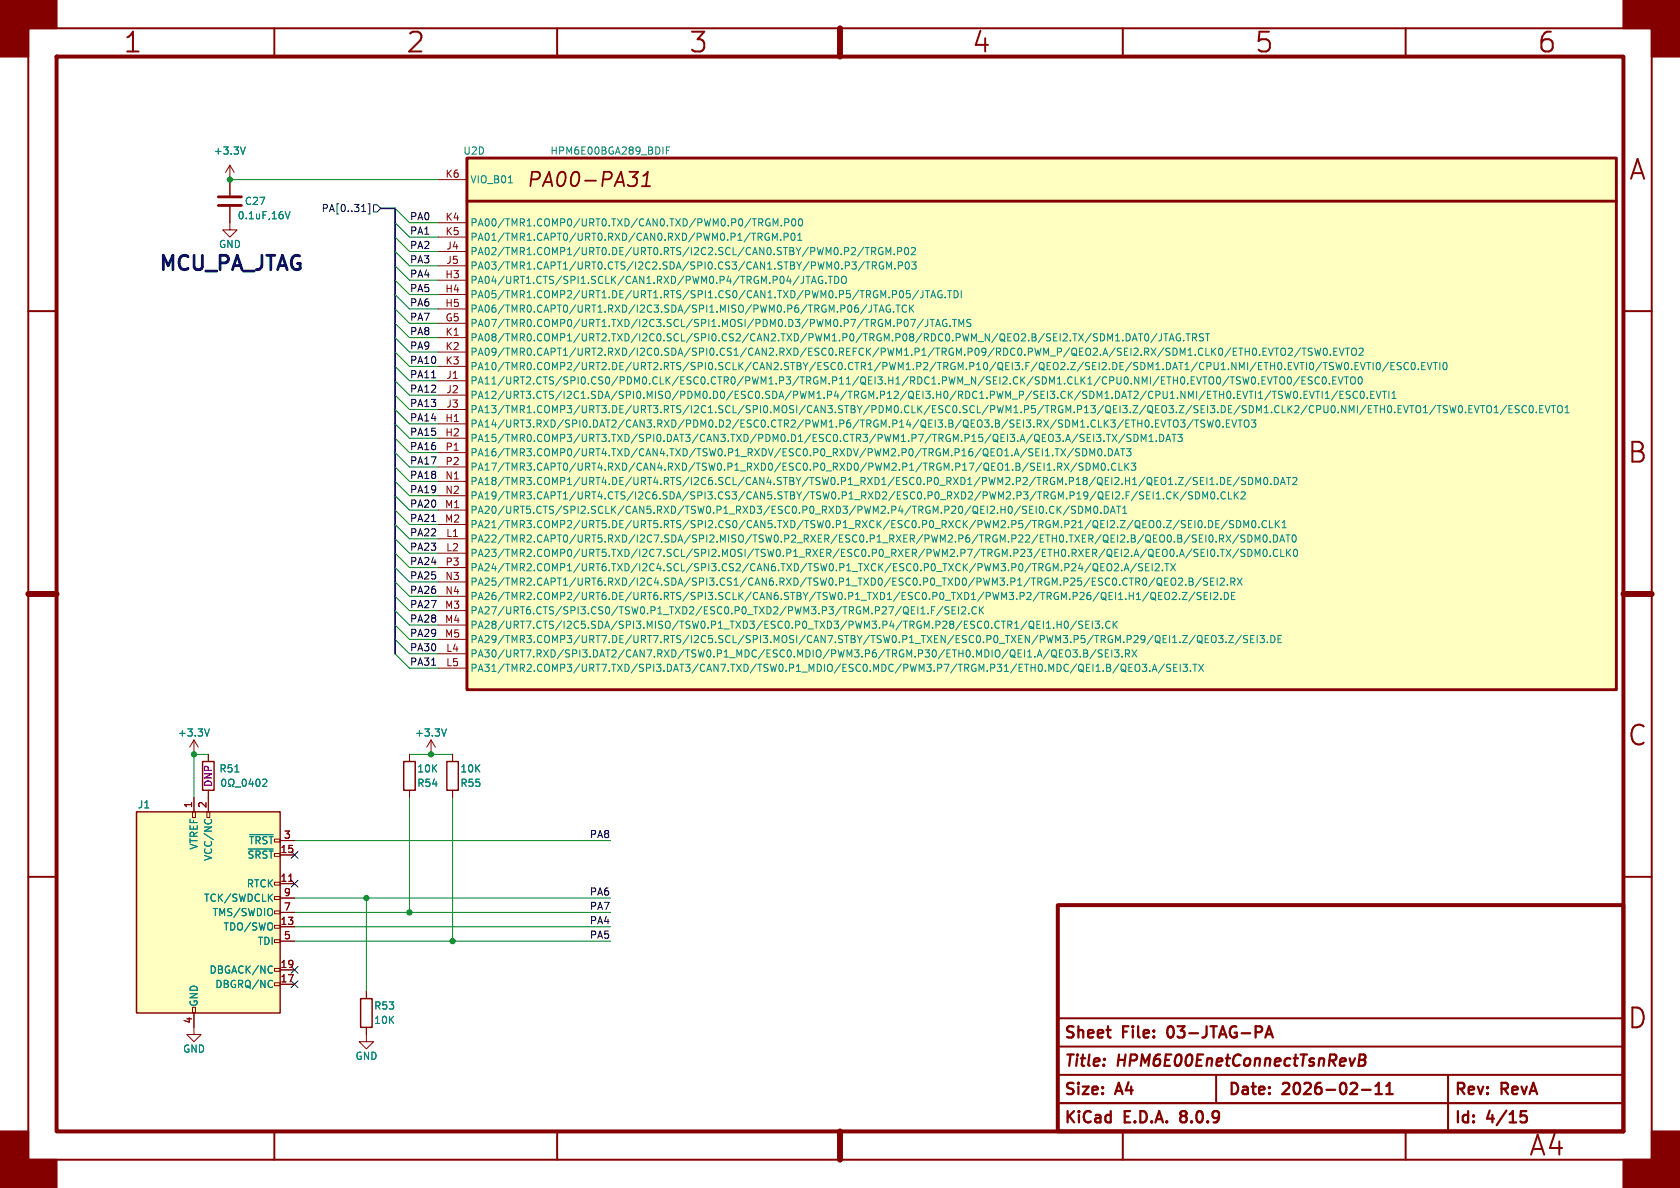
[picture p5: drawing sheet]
<svg xmlns="http://www.w3.org/2000/svg" width="297mm" height="210mm" viewBox="0 0 297 210" stroke-linecap="round" stroke-linejoin="round" font-family="sans-serif">
<defs><g id="words">
<g font-size="4.9" fill="#840000">
<text x="21.7" y="9.8">1</text>
<text x="71.7" y="9.8">2</text>
<text x="121.7" y="9.8">3</text>
<text x="171.7" y="9.8">4</text>
<text x="221.7" y="9.8">5</text>
<text x="271.7" y="9.8">6</text>
<text x="287.8" y="32.3">A</text>
<text x="287.6" y="82.3">B</text>
<text x="287.6" y="132.3">C</text>
<text x="287.6" y="182.3">D</text>
<text x="270.2" y="204.8">A4</text>
</g>
<text font-size="3.5" fill="#840000" x="92.9" y="33.5">PA00-PA31</text>
<text font-size="3.5" fill="#0000c2" x="27.9" y="48">MCU_PA_JTAG</text>
<g font-size="2.8" fill="#840000">
<text x="188" y="184.1">Sheet</text>
<text x="198.6" y="184.1">File:</text>
<text x="207.3" y="184.1">03-JTAG-PA</text>
<text x="188" y="189.1">Title:</text>
<text x="197.7" y="189.1">HPM6E00EnetConnectTsnRevB</text>
<text x="188" y="194.1">Size:</text>
<text x="197.5" y="194.1">A4</text>
<text x="217" y="194.1">Date:</text>
<text x="226.9" y="194.1">2026-02-11</text>
<text x="257" y="194.1">Rev:</text>
<text x="265.5" y="194.1">RevA</text>
<text x="188" y="199.1">KiCad</text>
<text x="198.9" y="199.1">E.D.A.</text>
<text x="209.6" y="199.1">8.0.9</text>
<text x="257" y="199.1">Id:</text>
<text x="263" y="199.1">4/15</text>
</g>
<g font-size="1.8" fill="#008484">
<text x="37.7" y="27.5">+3.3V</text>
<text x="81.8" y="27.5">U2D</text>
<text x="97.2" y="27.5">HPM6E00BGA289_BDIF</text>
<text x="83.1" y="32.6">VIO_B01</text>
<text x="41.9" y="39">0.1uF,16V</text>
<text x="43.2" y="36.4">C27</text>
<text x="83.1" y="40.2">PA00/TMR1.COMP0/URT0.TXD/CAN0.TXD/PWM0.P0/TRGM.P00</text>
<text x="38.6" y="44">GND</text>
<text x="83.1" y="45.3">PA02/TMR1.COMP1/URT0.DE/URT0.RTS/I2C2.SCL/CAN0.STBY/PWM0.P2/TRGM.P02</text>
<text x="83.1" y="47.9">PA03/TMR1.CAPT1/URT0.CTS/I2C2.SDA/SPI0.CS3/CAN1.STBY/PWM0.P3/TRGM.P03</text>
<text x="83.1" y="42.8">PA01/TMR1.CAPT0/URT0.RXD/CAN0.RXD/PWM0.P1/TRGM.P01</text>
<text x="83.1" y="50.4">PA04/URT1.CTS/SPI1.SCLK/CAN1.RXD/PWM0.P4/TRGM.P04/JTAG.TDO</text>
<text x="83.1" y="52.9">PA05/TMR1.COMP2/URT1.DE/URT1.RTS/SPI1.CS0/CAN1.TXD/PWM0.P5/TRGM.P05/JTAG.TDI</text>
<text x="83.1" y="58">PA07/TMR0.COMP0/URT1.TXD/I2C3.SCL/SPI1.MOSI/PDM0.D3/PWM0.P7/TRGM.P07/JTAG.TMS</text>
<text x="83.1" y="55.5">PA06/TMR0.CAPT0/URT1.RXD/I2C3.SDA/SPI1.MISO/PWM0.P6/TRGM.P06/JTAG.TCK</text>
<text x="83.1" y="60.6">PA08/TMR0.COMP1/URT2.TXD/I2C0.SCL/SPI0.CS2/CAN2.TXD/PWM1.P0/TRGM.P08/RDC0.PWM_N/QEO2.B/SEI2.TX/SDM1.DAT0/JTAG.TRST</text>
<text x="83.1" y="63.1">PA09/TMR0.CAPT1/URT2.RXD/I2C0.SDA/SPI0.CS1/CAN2.RXD/ESC0.REFCK/PWM1.P1/TRGM.P09/RDC0.PWM_P/QEO2.A/SEI2.RX/SDM1.CLK0/ETH0.EVTO2/TSW0.EVTO2</text>
<text x="83.1" y="65.6">PA10/TMR0.COMP2/URT2.DE/URT2.RTS/SPI0.SCLK/CAN2.STBY/ESC0.CTR1/PWM1.P2/TRGM.P10/QEI3.F/QEO2.Z/SEI2.DE/SDM1.DAT1/CPU1.NMI/ETH0.EVTI0/TSW0.EVTI0/ESC0.EVTI0</text>
<text x="83.1" y="68.2">PA11/URT2.CTS/SPI0.CS0/PDM0.CLK/ESC0.CTR0/PWM1.P3/TRGM.P11/QEI3.H1/RDC1.PWM_N/SEI2.CK/SDM1.CLK1/CPU0.NMI/ETH0.EVTO0/TSW0.EVTO0/ESC0.EVTO0</text>
<text x="83.1" y="70.7">PA12/URT3.CTS/I2C1.SDA/SPI0.MISO/PDM0.D0/ESC0.SDA/PWM1.P4/TRGM.P12/QEI3.H0/RDC1.PWM_P/SEI3.CK/SDM1.DAT2/CPU1.NMI/ETH0.EVTI1/TSW0.EVTI1/ESC0.EVTI1</text>
<text x="83.1" y="75.8">PA14/URT3.RXD/SPI0.DAT2/CAN3.RXD/PDM0.D2/ESC0.CTR2/PWM1.P6/TRGM.P14/QEI3.B/QEO3.B/SEI3.RX/SDM1.CLK3/ETH0.EVTO3/TSW0.EVTO3</text>
<text x="83.1" y="73.3">PA13/TMR1.COMP3/URT3.DE/URT3.RTS/I2C1.SCL/SPI0.MOSI/CAN3.STBY/PDM0.CLK/ESC0.SCL/PWM1.P5/TRGM.P13/QEI3.Z/QEO3.Z/SEI3.DE/SDM1.CLK2/CPU0.NMI/ETH0.EVTO1/TSW0.EVTO1/ESC0.EVTO1</text>
<text x="83.1" y="78.3">PA15/TMR0.COMP3/URT3.TXD/SPI0.DAT3/CAN3.TXD/PDM0.D1/ESC0.CTR3/PWM1.P7/TRGM.P15/QEI3.A/QEO3.A/SEI3.TX/SDM1.DAT3</text>
<text x="83.1" y="80.9">PA16/TMR3.COMP0/URT4.TXD/CAN4.TXD/TSW0.P1_RXDV/ESC0.P0_RXDV/PWM2.P0/TRGM.P16/QEO1.A/SEI1.TX/SDM0.DAT3</text>
<text x="83.1" y="83.4">PA17/TMR3.CAPT0/URT4.RXD/CAN4.RXD/TSW0.P1_RXD0/ESC0.P0_RXD0/PWM2.P1/TRGM.P17/QEO1.B/SEI1.RX/SDM0.CLK3</text>
<text x="83.1" y="86">PA18/TMR3.COMP1/URT4.DE/URT4.RTS/I2C6.SCL/CAN4.STBY/TSW0.P1_RXD1/ESC0.P0_RXD1/PWM2.P2/TRGM.P18/QEI2.H1/QEO1.Z/SEI1.DE/SDM0.DAT2</text>
<text x="83.1" y="88.5">PA19/TMR3.CAPT1/URT4.CTS/I2C6.SDA/SPI3.CS3/CAN5.STBY/TSW0.P1_RXD2/ESC0.P0_RXD2/PWM2.P3/TRGM.P19/QEI2.F/SEI1.CK/SDM0.CLK2</text>
<text x="83.1" y="91">PA20/URT5.CTS/SPI2.SCLK/CAN5.RXD/TSW0.P1_RXD3/ESC0.P0_RXD3/PWM2.P4/TRGM.P20/QEI2.H0/SEI0.CK/SDM0.DAT1</text>
<text x="83.1" y="93.6">PA21/TMR3.COMP2/URT5.DE/URT5.RTS/SPI2.CS0/CAN5.TXD/TSW0.P1_RXCK/ESC0.P0_RXCK/PWM2.P5/TRGM.P21/QEI2.Z/QEO0.Z/SEI0.DE/SDM0.CLK1</text>
<text x="83.1" y="96.1">PA22/TMR2.CAPT0/URT5.RXD/I2C7.SDA/SPI2.MISO/TSW0.P2_RXER/ESC0.P1_RXER/PWM2.P6/TRGM.P22/ETH0.TXER/QEI2.B/QEO0.B/SEI0.RX/SDM0.DAT0</text>
<text x="83.1" y="98.7">PA23/TMR2.COMP0/URT5.TXD/I2C7.SCL/SPI2.MOSI/TSW0.P1_RXER/ESC0.P0_RXER/PWM2.P7/TRGM.P23/ETH0.RXER/QEI2.A/QEO0.A/SEI0.TX/SDM0.CLK0</text>
<text x="83.1" y="101.2">PA24/TMR2.COMP1/URT6.TXD/I2C4.SCL/SPI3.CS2/CAN6.TXD/TSW0.P1_TXCK/ESC0.P0_TXCK/PWM3.P0/TRGM.P24/QEO2.A/SEI2.TX</text>
<text x="83.1" y="103.7">PA25/TMR2.CAPT1/URT6.RXD/I2C4.SDA/SPI3.CS1/CAN6.RXD/TSW0.P1_TXD0/ESC0.P0_TXD0/PWM3.P1/TRGM.P25/ESC0.CTR0/QEO2.B/SEI2.RX</text>
<text x="83.1" y="106.3">PA26/TMR2.COMP2/URT6.DE/URT6.RTS/SPI3.SCLK/CAN6.STBY/TSW0.P1_TXD1/ESC0.P0_TXD1/PWM3.P2/TRGM.P26/QEI1.H1/QEO2.Z/SEI2.DE</text>
<text x="83.1" y="108.8">PA27/URT6.CTS/SPI3.CS0/TSW0.P1_TXD2/ESC0.P0_TXD2/PWM3.P3/TRGM.P27/QEI1.F/SEI2.CK</text>
<text x="83.1" y="111.4">PA28/URT7.CTS/I2C5.SDA/SPI3.MISO/TSW0.P1_TXD3/ESC0.P0_TXD3/PWM3.P4/TRGM.P28/ESC0.CTR1/QEI1.H0/SEI3.CK</text>
<text x="83.1" y="113.9">PA29/TMR3.COMP3/URT7.DE/URT7.RTS/I2C5.SCL/SPI3.MOSI/CAN7.STBY/TSW0.P1_TXEN/ESC0.P0_TXEN/PWM3.P5/TRGM.P29/QEI1.Z/QEO3.Z/SEI3.DE</text>
<text x="83.1" y="116.4">PA30/URT7.RXD/SPI3.DAT2/CAN7.RXD/TSW0.P1_MDC/ESC0.MDIO/PWM3.P6/TRGM.P30/ETH0.MDIO/QEI1.A/QEO3.B/SEI3.RX</text>
<text x="83.1" y="119">PA31/TMR2.COMP3/URT7.TXD/SPI3.DAT3/CAN7.TXD/TSW0.P1_MDIO/ESC0.MDC/PWM3.P7/TRGM.P31/ETH0.MDC/QEI1.B/QEO3.A/SEI3.TX</text>
<text x="31.3" y="130.4">+3.3V</text>
<text x="73.3" y="130.4">+3.3V</text>
<text x="38.7" y="136.8">R51</text>
<text x="73.7" y="136.8">10K</text>
<text x="81.3" y="136.8">10K</text>
<text x="24.3" y="143.1">J1</text>
<text x="73.7" y="139.3">R54</text>
<text x="81.3" y="139.3">R55</text>
<text x="43.9" y="149.5">~{TRST}</text>
<text x="35.2" y="150.3" transform="rotate(-90 35.2 150.3)">VTREF</text>
<text x="37.7" y="152.3" transform="rotate(-90 37.7 152.3)">VCC/NC</text>
<text x="43.7" y="152">~{SRST}</text>
<text x="36" y="159.6">TCK/SWDCLK</text>
<text x="43.5" y="157.1">RTCK</text>
<text x="37.5" y="162.2">TMS/SWDIO</text>
<text x="39.4" y="164.7">TDO/SWO</text>
<text x="45.5" y="167.2">TDI</text>
<text x="36.9" y="172.3">DBGACK/NC</text>
<text x="35.2" y="178.1" transform="rotate(-90 35.2 178.1)">GND</text>
<text x="38" y="174.9">DBGRQ/NC</text>
<text x="66" y="178.7">R53</text>
<text x="66" y="181.2">10K</text>
<text x="32.3" y="186.3">GND</text>
<text x="62.7" y="187.6">GND</text>
</g>
<g font-size="1.8" fill="#840000">
<text x="78.7" y="31.5">K6</text>
<text x="78.7" y="39.1">K4</text>
<text x="78.7" y="41.7">K5</text>
<text x="78.8" y="44.2">J4</text>
<text x="78.8" y="46.7">J5</text>
<text x="78.6" y="49.3">H3</text>
<text x="78.6" y="51.8">H4</text>
<text x="78.6" y="54.4">H5</text>
<text x="78.7" y="56.9">G5</text>
<text x="78.7" y="59.4">K1</text>
<text x="78.7" y="62">K2</text>
<text x="78.7" y="64.5">K3</text>
<text x="78.8" y="67.1">J1</text>
<text x="78.8" y="69.6">J2</text>
<text x="78.6" y="74.7">H1</text>
<text x="78.6" y="77.2">H2</text>
<text x="78.8" y="72.1">J3</text>
<text x="78.7" y="79.8">P1</text>
<text x="78.7" y="82.3">P2</text>
<text x="78.6" y="89.9">M1</text>
<text x="78.6" y="84.8">N1</text>
<text x="78.6" y="87.4">N2</text>
<text x="78.6" y="92.5">M2</text>
<text x="78.8" y="95">L1</text>
<text x="78.7" y="100.1">P3</text>
<text x="78.8" y="97.5">L2</text>
<text x="78.6" y="107.7">M3</text>
<text x="78.6" y="102.6">N3</text>
<text x="78.6" y="105.2">N4</text>
<text x="78.6" y="110.2">M4</text>
<text x="78.6" y="112.8">M5</text>
<text x="78.8" y="115.3">L4</text>
<text x="78.8" y="117.9">L5</text>
<text x="34" y="142.9" transform="rotate(-90 34 142.9)">1</text>
<text x="36.6" y="142.9" transform="rotate(-90 36.6 142.9)">2</text>
<text x="50.1" y="148.3">3</text>
<text x="49.5" y="156">11</text>
<text x="49.5" y="150.9">15</text>
<text x="50.1" y="161">7</text>
<text x="50.1" y="158.5">9</text>
<text x="49.5" y="163.6">13</text>
<text x="50.1" y="166.1">5</text>
<text x="49.5" y="173.7">17</text>
<text x="49.5" y="171.2">19</text>
<text x="34" y="181" transform="rotate(-90 34 181)">4</text>
</g>
<text font-size="1.8" fill="#000084" x="56.8" y="37.7">PA[0..31]</text>
<g font-size="1.8">
<text x="72.4" y="39">PA0</text>
<text x="72.4" y="41.6">PA1</text>
<text x="72.4" y="44.1">PA2</text>
<text x="72.4" y="46.6">PA3</text>
<text x="72.4" y="49.2">PA4</text>
<text x="72.4" y="51.7">PA5</text>
<text x="72.4" y="54.3">PA6</text>
<text x="72.4" y="56.8">PA7</text>
<text x="72.4" y="59.3">PA8</text>
<text x="72.4" y="61.9">PA9</text>
<text x="72.4" y="64.4">PA10</text>
<text x="72.4" y="69.5">PA12</text>
<text x="72.4" y="67">PA11</text>
<text x="72.4" y="74.6">PA14</text>
<text x="72.4" y="77.1">PA15</text>
<text x="72.4" y="72">PA13</text>
<text x="72.4" y="79.7">PA16</text>
<text x="72.4" y="82.2">PA17</text>
<text x="72.4" y="89.8">PA20</text>
<text x="72.4" y="84.7">PA18</text>
<text x="72.4" y="87.3">PA19</text>
<text x="72.4" y="92.4">PA21</text>
<text x="72.4" y="94.9">PA22</text>
<text x="72.4" y="97.4">PA23</text>
<text x="72.4" y="100">PA24</text>
<text x="72.4" y="107.6">PA27</text>
<text x="72.4" y="102.5">PA25</text>
<text x="72.4" y="105.1">PA26</text>
<text x="72.4" y="112.7">PA29</text>
<text x="72.4" y="110.1">PA28</text>
<text x="72.4" y="117.8">PA31</text>
<text x="72.4" y="115.2">PA30</text>
<text x="104.2" y="148.2">PA8</text>
<text x="104.2" y="160.9">PA7</text>
<text x="104.2" y="158.4">PA6</text>
<text x="104.2" y="163.5">PA4</text>
<text x="104.2" y="166">PA5</text>
</g>
<text font-size="1.8" fill="#840084" x="37.7" y="139.2" transform="rotate(-90 37.7 139.2)">DNP</text>
</g></defs>
<g fill="none" stroke="#840000" stroke-width=".35">
<path d="M5 5h287v200h-287zM48.5 5v5M98.5 5v5M148.5 5v5M198.5 5v5M248.5 5v5M5 55h5M287 55h5M5 105h5M287 105h5M5 155h5M287 155h5"/>
<path d="M187 195h100M187 190h100M187 185h100M187 180h100M215 190v5M256 190v10M48.5 200v5M98.5 200v5M148.5 200v5M198.5 200v5M248.5 200v5"/>
</g>
<path d="M10 10h277v190h-277zM187 160h100v40h-100z" fill="none" stroke="#840000" stroke-width=".7"/>
<path d="M148.5 5v5M5 105h5M287 105h5M148.5 200v5" fill="none" stroke="#840000" stroke-width="1.1"/>
<g fill="#840000" stroke="#840000" stroke-width=".35">
<path d="M0 0h10v5h-5v5h-5z"/>
<path d="M0 200h5v5h5v5h-10z"/>
<path d="M287 0h10v10h-5v-5h-5z"/>
<path d="M292 200h5v10h-10v-5h5z"/>
</g>
<g fill="none" stroke="#840000" stroke-width=".4">
<path d="M206.5 181.8l-.1 .4 .1 .8M208.7 196.6l-.1 .2 .1 .3M208.7 197.5l-.1 .1 .1 .6M223.9 182.8h.9M224.4 181.4l.6 2M240.3 187.4h.7M240.4 186.4h.7a.49 .49 0 0 1 .3 .5 .49 .49 0 0 1-.4 .5M240.8 192.6h1.5M241 187.4l.2 .1a.58 .58 0 0 1-.3 .9h-.7M243.2 193.4h1.1M243.2 192l.5-.6v2M245.1 193.4h1.1"/>
<path d="M245.1 192l.5-.6v2M268.9 196.4h.9M269.1 197.2h.5l.3 .4v.4l-.2 .3-.6 .1"/>
</g>
<path d="M40.6 36.6v4h1.3l-1.3 1.3-1.2-1.3h1.2M40.6 29.2v5.3M40.6 29.2l-.7 1.3M40.6 29.2l.8 1.3M80 133.4v1.2M80 139.7v1.3M64.8 175.3v1.2M34.3 181.6v1.3h1.3l-1.3 1.3-1.3-1.3h1.3M64.8 181.6v2.6h1.2l-1.2 1.2-1.3-1.2h1.3" fill="none" stroke="#840000" stroke-width=".18"/>
<path d="M38.6 34.8h4.1M38.6 36.3h4.1" fill="none" stroke="#840000" stroke-width=".51"/>
<path d="M43.4 26l-.5 1.2M50.4 37.4l.5 1.3 .4-1.3" fill="none" stroke="#008484" stroke-width=".18"/>
<path d="M79 134.6h2v5.1h-2zM63.8 176.5h2v5.1h-2z" fill="none" stroke="#840000" stroke-width=".25"/>
<path d="M24.1 143.5h25.4v35.6h-25.4z" fill="#ffffc2"/>
<path d="M35.8 134.6h2v5.1h-2zM24.1 143.5h25.4v35.6h-25.4z" fill="none" stroke="#840000" stroke-width=".25"/>
<g fill="none" stroke="#840000" stroke-width=".18">
<path d="M34.3 130.8v2.6M34.3 130.8l-.8 1.3M34.3 130.8l.8 1.3M36.8 133.4v1.2M36.8 139.7v3.8M34 143.5h.5v1h-.5zM34.3 141v2.5M36.6 143.5h.5v1h-.5zM48.5 158.5h1v.5h-1zM48.5 156h1v.5h-1zM49.5 156.2h2.6M49.5 151.1h2.6"/>
<path d="M49.5 148.6h2.6M49.5 158.8h2.6M51 155.8h.8M34 178.1h.5v1h-.5zM34.3 179.1v2.5M48.5 173.7h1v.5h-1zM48.5 171.2h1v.5h-1zM48.5 163.6h1v.5h-1zM48.5 161h1v.5h-1zM48.5 166.1h1v.5h-1zM49.5 163.8h2.6M49.5 174h2.6"/>
<path d="M49.5 171.5h2.6M49.5 166.4h2.6M49.5 161.3h2.6"/>
</g>
<g fill="none" stroke="#008484" stroke-width=".18">
<path d="M37 128.8l-.4 1.3M39.3 137.9l.2-.2a.68 .68 0 0 1 .4 .7 .68 .68 0 0 1-.4 .6l-.2-.1-.1-.4zM40.4 139h.3v-.2a.54 .54 0 0 1-.3-.8 .54 .54 0 0 1 .8-.2 .58 .58 0 0 1-.1 1v.2h.3M41.5 136.5h.7M41.6 139.1h1M42.9 137.9l.2-.2a.68 .68 0 0 1 .5 .7 .68 .68 0 0 1-.5 .6l-.2-.1-.1-.4zM44.3 137.7l-.3 .9h.8M44.6 138.2v.8M45.4 137.9l.1-.2a.68 .68 0 0 1 .5 .7 .68 .68 0 0 1-.5 .6l-.1-.1-.2-.4zM46.4 137.9l.5-.2 .3 .4-.8 .9h.8M36.3 144.9l-.2 .2M37.3 144.9l.1 .2"/>
<path d="M43.9 150.1h4.4M44.1 147.5h4.2M47.9 173.3l.3 .1M47.9 170.8l.3 .1M48.2 174.4l-.3 .2M48.2 171.9l-.3 .1"/>
</g>
<path d="M82.5 27.9h203.2v94h-203.2z" fill="#ffffc2"/>
<path d="M82.5 27.9h203.2v94h-203.2zM82.5 35.6h203.2" fill="none" stroke="#840000" stroke-width=".51"/>
<path d="M111.3 30.4h1.5l-.9 .9M112.4 31.5l.2 .3-.2 .9M113.5 32.9h1.4M113.7 31.1l.8-.7-.3 2.5" fill="none" stroke="#840000" stroke-width=".32"/>
<g fill="none" stroke="#840000" stroke-width=".18">
<path d="M40.6 31.8v2.7M40.6 36.6v2.8M77.5 39.4h5M77.5 31.8h5M77.5 57.2h5M77.5 49.5h5M77.5 52.1h5M77.5 54.6h5M77.5 44.5h5M77.5 47h5M77.5 59.7h5M77.5 41.9h5"/>
<path d="M77.5 74.9h5M77.5 77.5h5M77.5 67.3h5M77.5 69.9h5M77.5 72.4h5M77.5 62.2h5M77.5 64.8h5M77.5 95.3h5M77.5 97.8h5M77.5 90.2h5M77.5 92.7h5M77.5 85.1h5"/>
<path d="M77.5 87.6h5M77.5 80h5M77.5 82.6h5M77.5 115.6h5M77.5 118.1h5M77.5 108h5M77.5 110.5h5M77.5 113h5M77.5 102.9h5M77.5 105.4h5M77.5 100.3h5M36.8 133.4v1.2"/>
<path d="M36.8 139.7v3.8M72.4 133.4v1.2M72.4 139.7v1.3M76.2 130.8l-.8 1.3M76.2 130.8v2.6M76.2 130.8l.8 1.3M80 133.4v1.2M80 139.7v1.3M34.3 141v2.5M49.5 156.2h2.6M49.5 151.1h2.6M49.5 148.6h2.6"/>
<path d="M49.5 158.8h2.6M51 155.8h.8M34.3 179.1v2.5M49.5 163.8h2.6M49.5 174h2.6M49.5 171.5h2.6M49.5 166.4h2.6M49.5 161.3h2.6M64.8 175.3v1.2M64.8 181.6v1.3"/>
</g>
<g fill="none" stroke="#008484" stroke-width=".18">
<path d="M43.4 26l-.5 1.2M50.4 37.4l.5 1.3 .4-1.3M89.9 32.3h.7M117.8 26.6h.4M118.4 26h-.6v1.2M136.7 39.9v-1.2l.4 .9 .4-.9v1.2M138.1 39.8v.1M138.7 39.3h.6l.2-.2-.1-.3-.7-.1v1.2M140.1 38.8l.1-.1a.68 .68 0 0 1 .5 .6 .68 .68 0 0 1-.5 .6l-.1-.1-.2-.3zM141.3 38.7h.2a.68 .68 0 0 1 .4 .6 .68 .68 0 0 1-.4 .6 .84 .84 0 0 1-.2-1.2zM135.7 41.2l.3 .1M135.8 41.9h.2v.5l-.3 .1"/>
<path d="M136.6 42.5v-1.3l.4 .9 .4-.9v1.3M138 42.4v.1M138.6 41.9l.6-.1 .1-.2v-.3l-.7-.1v1.3M139.9 41.3l.2-.1a.68 .68 0 0 1 .5 .7 .68 .68 0 0 1-.5 .6l-.2-.1-.1-.4zM141 42.5h.8M141 41.6l.4-.4v1.3M142.5 48.8h.7M143.5 50.1l.4-1.3 .4 1.3M143.6 49.7h.6M145.4 48.9a.59 .59 0 0 0-.7 .6 .59 .59 0 0 0 .7 .5v-.4h-.2M146 50v.1M146.4 48.8h.7"/>
<path d="M146.8 48.8v1.3M147.6 48.8a.64 .64 0 0 1 .7 .7 .64 .64 0 0 1-.7 .6zM148.8 49l.3-.2a.43 .43 0 0 1 .5 .5v.4a.42 .42 0 0 1-.4 .4 .42 .42 0 0 1-.4-.4zM152.9 43.8h.8M153.1 46.3h.7M153.4 46.3v1.3M154 53.9v.9a.41 .41 0 0 1-.4 .4M154.1 44.4h.6l.1-.2v-.3l-.7-.1v1.2M154.2 47l.6-.1 .1-.2v-.3l-.7-.1v1.3M154.4 44.4l.4 .6M154.5 53.9h.7M154.5 47l.4 .6"/>
<path d="M154.8 53.9v1.3M155.4 55.2l.5-1.3 .4 1.3M155.5 54.8h.7M156 43.8a.59 .59 0 0 0-.7 .6 .59 .59 0 0 0 .7 .6l.1-.5h-.2M156.2 46.4a.59 .59 0 0 0-.8 .5 .59 .59 0 0 0 .8 .6v-.5h-.2M156.6 45v-1.2l.5 .9 .4-.9v1.2M156.8 47.6v-1.3l.4 .9 .4-.9v1.3M157.4 54a.59 .59 0 0 0-.8 .6 .59 .59 0 0 0 .8 .5v-.5h-.2M158 55.1v.1M158.1 44.9v.1M158.2 47.4v.2M158.4 53.9h.7"/>
<path d="M158.7 44.4h.6l.1-.2v-.3l-.7-.1v1.2M158.8 53.9v1.3M158.8 47l.6-.1 .1-.2v-.3l-.7-.1v1.3M160.1 43.8h.1a.68 .68 0 0 1 .4 .6 .68 .68 0 0 1-.4 .6 .84 .84 0 0 1-.1-1.2zM160.1 46.4l.2-.1a.68 .68 0 0 1 .5 .6 .68 .68 0 0 1-.5 .7l-.2-.2-.1-.3zM160.3 51.4h.6M160.3 54a.6 .6 0 0 0-.9 .5 .6 .6 0 0 0 .6 .7l.3-.1M160.7 51.9l.2 .2v.3l-.2 .2M160.8 53.9v1.3M161 56.5h.8l-.5 1.2M161 54.5l.5 .7M161.1 43.9l.5-.1 .2 .3-.7 .9h.7"/>
<path d="M161.2 46.3h.8l-.5 .5 .4 .1v.5l-.2 .2-.5-.2M161.5 53.9l-.7 .7M162.4 51.3l-1.1 1.7M163.2 51.4v.9a.41 .41 0 0 1-.5 .3M163.2 56.4l-1.1 1.6M163.6 51.4h.7M164 51.4v1.2M164 56.5v.9a.41 .41 0 0 1-.5 .3M164.4 56.5h.8M164.6 52.6l.4-1.2 .4 1.2M164.7 52.3h.6M164.8 56.5v1.2"/>
<path d="M165.4 57.7l.4-1.2 .5 1.2M165.5 57.4h.6M166.5 51.4a.59 .59 0 0 0-.7 .6 .59 .59 0 0 0 .7 .6l.1-.5h-.3M167.1 52.5v.1M167.3 56.5a.59 .59 0 0 0-.7 .6 .59 .59 0 0 0 .7 .6l.1-.5h-.2M167.5 51.4h.7M167.9 51.4v1.2M167.9 57.6v.1M168.4 56.5h.7M168.7 51.4a.64 .64 0 0 1 .7 .6 .64 .64 0 0 1-.7 .6zM168.7 56.5v1.2M169.5 57.7v-1.2l.4 .9 .5-.9v1.2"/>
<path d="M169.9 51.4v1.2M171.6 56.5h-.4l-.2 .1v.3l.5 .3 .1 .3-.2 .2h-.5M199.7 59.2l.1 .3-.1 .6M200.3 59.9h.6M201.3 59h.7M201.6 59v1.3M202.5 59.1l.2-.1a.68 .68 0 0 1 .4 .6 .68 .68 0 0 1-.4 .7 .84 .84 0 0 1-.2-1.2zM204.5 58.9l-1.1 1.7M205.3 59v.9a.41 .41 0 0 1-.5 .4M205.7 59h.8M206.1 59v1.3M206.8 59.9h.6"/>
<path d="M208.6 59.1a.59 .59 0 0 0-.7 .5 .59 .59 0 0 0 .7 .6l.1-.5h-.2M209.7 59h.7M210 59v1.3M210.8 59.7l.6-.1 .1-.2v-.3l-.7-.1v1.3M211.1 59.7l.4 .6M212.8 59.1l-.5-.1-.2 .1v.4l.5 .2 .2 .3-.3 .3-.5-.1M213.1 59h.7M213.5 59v1.3M189.8 79.3l-1.1 1.6M190.9 79.4l-.5-.1-.2 .1v.4l.5 .2 .2 .3-.3 .3-.5-.1M191.4 79.3a.64 .64 0 0 1 .7 .7 .64 .64 0 0 1-.7 .6zM194.3 79.4l.1-.1a.68 .68 0 0 1 .4 .7 .68 .68 0 0 1-.4 .6 .84 .84 0 0 1-.1-1.2z"/>
<path d="M195.2 77.9v.1M195.6 76.8h.7M195.9 79.3a.64 .64 0 0 1 .8 .7 .64 .64 0 0 1-.8 .6zM195.9 76.8v1.2M196.6 76.8l.9 1.2M197.5 76.8l-.9 1.2M198.1 79.3h.7M198.5 79.3v1.3M198.8 76.7l-1 1.7M199.2 79.3h.7l-.4 .5 .4 .1v.6l-.2 .1-.5-.1M199.9 76.8h-.4l-.2 .1v.4l.5 .2 .1 .3-.2 .2h-.5M200.2 60.3l.4-1.3 .4 1.3"/>
<path d="M200.5 76.8a.64 .64 0 0 1 .7 .6 .64 .64 0 0 1-.7 .6zM201.8 78v-1.2l.4 .9 .4-.9v1.2M203.1 78h.8M203.1 77.1l.4-.3v1.2M204.4 77.9v.1M205 76.8a.64 .64 0 0 1 .7 .6 .64 .64 0 0 1-.7 .6zM206.1 74.2l-.4 1.3M206.1 78l.4-1.2 .5 1.2M206.2 77.7h.6M206.3 74.2h.8M206.7 60.3l.4-1.3 .5 1.3M206.7 74.2v1.3"/>
<path d="M207.2 76.8h.7M207.6 76.8v1.2M207.6 74.3l.1-.1a.43 .43 0 0 1 .6 .5v.4a.42 .42 0 0 1-.4 .4 .42 .42 0 0 1-.5-.4v-.4zM208.2 76.8h.8l-.4 .5 .3 .1v.5l-.1 .1-.6-.1M208.7 74.2h.8l-.4 .5 .3 .1v.6l-.1 .1-.6-.1M209.3 60.1v.2M210.9 74.2l-1 1.6M211.2 74.2h.7M211.5 74.2v1.3M213 74.3l-.5-.1-.2 .2v.3l.6 .3 .1 .3-.2 .2-.5-.1M213.4 74.2l.3 1.3 .3-.9 .2 .9 .3-1.3M215.1 74.4l.1-.2a.68 .68 0 0 1 .5 .7 .68 .68 0 0 1-.5 .6l-.1-.1-.2-.4z"/>
<path d="M216.2 75.4v.1M216.8 74.8h.4M217.4 74.2h-.6v1.3h.6M217.8 74.2l.4 1.3 .4-1.3M218.9 74.2h.7M219.2 74.2v1.3M220 74.4l.3-.2a.43 .43 0 0 1 .5 .5v.4a.42 .42 0 0 1-.4 .4 .42 .42 0 0 1-.4-.4zM221.2 74.2h.8l-.4 .5 .4 .1v.6l-.2 .1-.6-.1M223.1 67.2h.4M223.1 67.9h.6M223.1 66.6h.6M224.1 66.6l.4 1.3 .4-1.3"/>
<path d="M224.2 61.5l.5 1.3 .4-1.3M225.2 66.6h.7M225.3 61.5h.8M225.5 66.6v1.3M225.7 61.5v1.3M226.3 66.8l.2-.2a.43 .43 0 0 1 .6 .4v.5a.42 .42 0 0 1-.4 .4 .42 .42 0 0 1-.5-.4zM226.5 61.7l.2-.2a.43 .43 0 0 1 .6 .5v.4a.42 .42 0 0 1-.5 .4 .42 .42 0 0 1-.4-.4zM227.7 66.7l.2-.1a.68 .68 0 0 1 .4 .7 .68 .68 0 0 1-.4 .6l-.2-.1-.1-.4zM227.8 61.7l.4-.2 .3 .4-.8 .9h.8M228.2 69.2l-.3 1.2-.2-.9-.2 .9M228.8 69.2h.2a.68 .68 0 0 1 .4 .6 .68 .68 0 0 1-.4 .6 .84 .84 0 0 1-.2-1.2zM229.8 66.6l-1.1 1.6"/>
<path d="M229.9 70.3v.1M229.9 61.5l-1.1 1.6M230.2 67.2h.4M230.2 61.5h.7M230.5 69.8h.5M230.5 61.5v1.3M230.8 66.6h-.6v1.3h.6M231.1 69.2h-.6v1.2h.6M231.5 69.2l.4 1.2 .5-1.2M232 66.7l-.5-.1-.2 .1v.4l.6 .2 .1 .3-.3 .3-.4-.1M232 61.6l-.5-.1-.2 .2v.3l.6 .3 .1 .3-.3 .2-.4-.1M232.4 61.5l.3 1.3 .3-.9 .2 .9 .3-1.3"/>
<path d="M232.6 69.2h.7M233 69.2v1.2M233.3 66.7a.6 .6 0 0 0-.9 .5 .6 .6 0 0 0 .6 .7l.3-.1M233.7 69.2v1.2M233.9 66.7l.1-.1a.68 .68 0 0 1 .5 .7 .68 .68 0 0 1-.5 .6 .84 .84 0 0 1-.1-1.2zM234 61.7l.2-.2a.68 .68 0 0 1 .5 .7 .68 .68 0 0 1-.5 .6l-.2-.1-.1-.4zM234.3 70.4h.7M234.3 69.5l.4-.3v1.2M235 67.8v.1M235.2 62.7v.1M235.6 67.2h.4M235.8 62.1h.4"/>
<path d="M236.2 64.1l.3 1.2 .2-.9 .2 .9 .4-1.2M236.2 66.6h-.6v1.3h.6M236.4 61.5h-.6v1.3h.6M236.5 69.1l-1.1 1.6M236.6 66.6l.4 1.3 .4-1.3M236.8 61.5l.4 1.3 .4-1.3M236.9 69.8h.4M237.5 69.2h-.6v1.2h.6M237.7 66.6h.7M237.8 64.2l.2-.1a.68 .68 0 0 1 .4 .6 .68 .68 0 0 1-.4 .6l-.2-.1-.1-.3zM237.9 61.5h.7M238 66.6v1.3"/>
<path d="M238.2 61.5v1.3M238.7 69.2h-.5l-.2 .1v.3l.6 .3 .1 .3-.2 .2h-.5M238.8 66.8l.3-.2a.43 .43 0 0 1 .5 .4v.5a.42 .42 0 0 1-.4 .4 .42 .42 0 0 1-.4-.4zM238.9 65.2v.1M239 61.7l.2-.2a.43 .43 0 0 1 .6 .5v.4a.42 .42 0 0 1-.4 .4 .42 .42 0 0 1-.5-.4zM239.5 64.7h.5M240 69.3a.6 .6 0 0 0-.9 .4 .6 .6 0 0 0 .6 .7l.3-.1M240.2 64.1h-.7v1.2h.7M240.3 66.7l.1-.1a.68 .68 0 0 1 .4 .7 .68 .68 0 0 1-.4 .6 .84 .84 0 0 1-.1-1.2zM240.3 61.7l.5-.2 .2 .4-.8 .9h.8M240.5 64.1l.4 1.2 .5-1.2M240.6 69.2h.2a.68 .68 0 0 1 .4 .6 .68 .68 0 0 1-.4 .6 .84 .84 0 0 1-.2-1.2z"/>
<path d="M241.6 64.1h.7M241.7 70.3v.1M242 64.1v1.2M242.3 69.8h.5M242.8 64.1v1.2M242.9 69.2h-.6v1.2h.6M243.3 69.2l.4 1.2 .4-1.2M243.5 64.1h.1a.68 .68 0 0 1 .4 .6 .68 .68 0 0 1-.4 .6 .84 .84 0 0 1-.1-1.2zM244.4 69.2h.7M244.8 69.2v1.2M245.5 64l-1.1 1.7M245.5 69.2v1.2"/>
<path d="M245.9 64.7h.4M246.1 70.4h.7M246.1 69.5l.3-.3v1.2M246.5 64.1h-.6v1.2h.6M247.7 64.1h-.5l-.2 .1v.4l.6 .2 .1 .3-.2 .2h-.5M249 64.2a.6 .6 0 0 0-.9 .4 .6 .6 0 0 0 .6 .7l.3-.1M249.6 64.2l.2-.1a.68 .68 0 0 1 .4 .6 .68 .68 0 0 1-.4 .6l-.2-.1-.1-.3zM250.7 65.2v.1M251.3 64.7h.5M251.9 64.1h-.6v1.2h.6M252.3 64.1l.4 1.2 .5-1.2M253.4 64.1h.7"/>
<path d="M253.8 64.1v1.2M254.5 64.1v1.2M255.2 64.2l.2-.1a.68 .68 0 0 1 .4 .6 .68 .68 0 0 1-.4 .6l-.2-.1-.1-.3zM255.9 71.8l-.5-.1-.2 .1v.4l.6 .2 .1 .3-.3 .3-.4-.1M256.3 71.7l.3 1.3 .2-.9 .3 .9 .3-1.3M257.9 71.8l.2-.1a.68 .68 0 0 1 .5 .6 .68 .68 0 0 1-.5 .7l-.2-.2-.1-.3zM259.1 72.8v.2M259.7 72.3h.4M260.3 71.7h-.6v1.3h.6M260.7 71.7l.4 1.3 .4-1.3M261.7 71.7h.8M262.1 71.7v1.3"/>
<path d="M262.9 71.9l.2-.2a.43 .43 0 0 1 .6 .4v.4a.42 .42 0 0 1-.4 .5 .42 .42 0 0 1-.5-.5zM264.2 73h.7M264.2 72.1l.3-.4v1.3M266.3 71.6l-1 1.7M266.8 72.3h.4M267.4 71.7h-.6v1.3h.6M268.6 71.8l-.5-.1-.2 .1v.4l.6 .2 .1 .3-.3 .3-.4-.1M269.8 71.8a.6 .6 0 0 0-.8 .4 .6 .6 0 0 0 .6 .8l.2-.2M270.5 71.8l.1-.1a.68 .68 0 0 1 .5 .6 .68 .68 0 0 1-.5 .7l-.1-.2-.2-.3zM271.6 72.8v.2M272.2 72.3h.4M272.8 71.7h-.6v1.3h.6"/>
<path d="M273.2 71.7l.4 1.3 .4-1.3M274.3 71.7h.7M274.6 71.7v1.3M275.5 71.8l.2-.1a.43 .43 0 0 1 .5 .4v.4a.42 .42 0 0 1-.4 .5 .42 .42 0 0 1-.4-.5v-.4zM276.7 73h.7M276.7 72.1l.3-.4v1.3M185.6 90.4l.4 .3 .3-.1M186.3 89.6l-.3-.1-.4 .3M186.9 89.5v1.2M187.1 90l.5 .7M187.6 89.5l-.7 .7M188.1 81.9l.9 1.2"/>
<path d="M189 81.9l-.9 1.2M189.1 89.4l-1.1 1.7M190.1 89.5h-.4l-.2 .1v.4l.5 .2 .1 .3-.2 .2h-.5M190.4 81.8l-1.1 1.6M190.7 89.5a.64 .64 0 0 1 .7 .6 .64 .64 0 0 1-.7 .6zM191.5 81.9h-.5l-.2 .1v.3l.5 .3 .2 .3-.3 .2h-.5M192 90.7v-1.2l.4 .9 .4-.9v1.2M192 81.9a.64 .64 0 0 1 .7 .6 .64 .64 0 0 1-.7 .6zM192.7 80.6v-1.3l.4 .9 .4-.9v1.3M193.3 83.1v-1.2l.4 .9 .4-.9v1.2M193.5 89.6l.1-.1a.68 .68 0 0 1 .5 .6 .68 .68 0 0 1-.5 .6l-.1-.1-.2-.3zM194 99.8v.9"/>
<path d="M194.6 90.6v.1M194.8 82l.2-.1a.68 .68 0 0 1 .4 .6 .68 .68 0 0 1-.4 .6l-.2-.1-.1-.4zM195.2 89.5a.64 .64 0 0 1 .8 .6 .64 .64 0 0 1-.8 .6zM195.2 99.6h-.6v1.3h.6M195.3 80.5v.1M195.9 99.7l.1-.1a.43 .43 0 0 1 .6 .5v.4a.42 .42 0 0 1-.5 .4 .42 .42 0 0 1-.4-.4v-.4zM195.9 83v.1M196.3 90.7l.4-1.2 .5 1.2M196.4 90.4h.6M197 99.8l.5-.2 .3 .4-.8 .9h.8M197 80.6l.5-1.3 .4 1.3M197.2 80.2h.6"/>
<path d="M197.3 82a.6 .6 0 0 0-.9 .4 .6 .6 0 0 0 .6 .7l.3-.1M197.4 89.5h.7M197.8 89.5v1.2M197.8 81.9v1.2h.6M198.5 89.8l.3-.3v1.2M198.5 90.7h.7M198.8 81.9v1.2M199 82.4l.6 .7M199.6 81.9l-.8 .7M200 81.9h.8l-.4 .4 .3 .2v.5l-.2 .1-.5-.1M200.9 99.6l-1.1 1.6M202 99.7l-.5-.1-.2 .2v.3l.6 .3 .1 .3-.2 .2-.5-.1"/>
<path d="M203.1 99.6h-.6v1.3h.6M203.7 99.6v1.3M204.2 99.8l.5-.2 .3 .4-.8 .9h.8M204.4 88.2h.7M204.4 87.3l.4-.4v1.3M205.7 88.1v.1M205.9 99.6h.8M206.3 99.6v1.3M207 99.6l.8 1.3M207 87.1a.6 .6 0 0 0-.8 .4 .6 .6 0 0 0 .6 .7l.2-.1M207.6 86.9v1.3M207.7 87.5l.6 .7"/>
<path d="M207.8 99.6l-.8 1.3M208.3 86.9l-.7 .8M209.7 86.9l-1.1 1.6M210.1 93.3h.6M210.1 92h.6M210.8 87l-.5-.1-.1 .2v.3l.5 .3 .1 .3-.2 .2-.5-.1M211.2 92v1.3M211.4 86.9a.64 .64 0 0 1 .7 .7 .64 .64 0 0 1-.7 .6zM211.9 92.1l.2-.1a.68 .68 0 0 1 .4 .7 .68 .68 0 0 1-.4 .6l-.2-.1-.1-.4zM212.2 85.7h.6M212.2 84.4h.6M212.6 88.2v-1.3l.5 .9 .4-.9v1.3"/>
<path d="M213.1 93.2v.1M213.2 94.6v1.2M213.4 84.4v1.3M213.5 97.1v1.3M213.7 92a.64 .64 0 0 1 .7 .7 .64 .64 0 0 1-.7 .6zM213.8 94.7l.2-.1a.68 .68 0 0 1 .5 .6 .68 .68 0 0 1-.5 .6l-.2-.1-.1-.4zM213.9 85.7h.7M213.9 84.8l.4-.4v1.3M214.1 97.2l.2-.1a.68 .68 0 0 1 .5 .6 .68 .68 0 0 1-.5 .7l-.2-.2-.1-.3zM214.1 87.1l.2-.2a.68 .68 0 0 1 .5 .7 .68 .68 0 0 1-.5 .6l-.2-.1-.1-.4zM214.9 92.6h.5M215 95.7v.1"/>
<path d="M215.2 85.5v.2M215.3 98.2v.2M215.3 88.1v.1M215.5 92h-.6v1.3h.6M215.6 95.2h.6l.1-.2v-.3l-.7-.1v1.2M215.7 97.1h.7M215.8 84.4a.64 .64 0 0 1 .7 .6 .64 .64 0 0 1-.7 .7zM215.9 95.2l.4 .6M216.1 97.1v1.3M216.6 87.1a.6 .6 0 0 0-.8 .4 .6 .6 0 0 0 .6 .7l.2-.1M216.7 94.6l.9 1.2M216.7 97.1l.9 1.3"/>
<path d="M217 92l-1.1 1.6M217.1 85h.4M217.2 86.9v1.3h.6M217.6 94.6l-.9 1.2M217.6 97.1l-.9 1.3M217.7 84.4h-.6v1.3h.6M218.1 92.1l-.5-.1-.2 .1v.4l.6 .2 .1 .3-.3 .3-.4-.1M218.2 86.9v1.3M218.4 87.5l.5 .7M218.6 92a.64 .64 0 0 1 .8 .7 .64 .64 0 0 1-.8 .6zM218.9 86.9l-.7 .8M219 94.5l-1.1 1.6"/>
<path d="M219 97l-1.1 1.7M219.1 84.3l-1.1 1.7M219.4 87.1l.5-.2 .2 .4-.7 .9h.7M219.9 93.3v-1.3l.4 .9 .4-.9v1.3M220.1 94.6h-.5l-.2 .1v.3l.6 .3 .1 .3-.3 .2h-.4M220.1 97.2l-.5-.1-.2 .1v.4l.6 .2 .1 .3-.3 .3-.4-.1M220.2 84.5l-.5-.1-.2 .1v.4l.6 .2 .1 .3-.2 .3-.5-.1M220.6 94.6a.64 .64 0 0 1 .8 .6 .64 .64 0 0 1-.8 .6zM220.6 97.1a.64 .64 0 0 1 .8 .6 .64 .64 0 0 1-.8 .7zM220.7 84.4a.64 .64 0 0 1 .8 .6 .64 .64 0 0 1-.8 .7zM221.4 92.1l.2-.1a.68 .68 0 0 1 .4 .7 .68 .68 0 0 1-.4 .6l-.2-.1-.1-.4zM221.9 95.8v-1.2l.4 .9 .4-.9v1.2"/>
<path d="M221.9 98.4v-1.3l.4 .9 .4-.9v1.3M222 85.7v-1.3l.4 .9 .5-.9v1.3M222.6 93.2v.1M223.5 94.6h.1a.68 .68 0 0 1 .4 .6 .68 .68 0 0 1-.4 .6 .84 .84 0 0 1-.1-1.2zM223.5 97.2l.1-.1a.68 .68 0 0 1 .4 .6 .68 .68 0 0 1-.4 .7 .84 .84 0 0 1-.1-1.2zM223.6 84.5l.1-.1a.68 .68 0 0 1 .4 .6 .68 .68 0 0 1-.4 .7 .84 .84 0 0 1-.1-1.2zM223.9 92.1a.6 .6 0 0 0-.9 .5 .6 .6 0 0 0 .6 .7l.3-.1M224.4 92v1.3h.6M224.6 95.7v.1M224.6 98.2v.2M224.7 85.5v.2M225.2 94.6a.64 .64 0 0 1 .7 .6 .64 .64 0 0 1-.7 .6z"/>
<path d="M225.3 84.4a.64 .64 0 0 1 .7 .6 .64 .64 0 0 1-.7 .7zM225.5 92v1.3M225.6 92.6l.6 .7M225.9 97.2a.6 .6 0 0 0-.9 .4 .6 .6 0 0 0 .6 .8l.3-.2M226.2 92l-.7 .7M226.2 95.8l.5-1.2 .4 1.2M226.4 95.5h.6M226.4 85.7l.4-1.3 .4 1.3M226.4 97.1v1.3h.6M226.5 85.3h.6M226.7 93.3h.7M226.7 92.4l.3-.4v1.3"/>
<path d="M227.3 94.6h.8M227.5 97.1v1.3M227.5 84.4h.7M227.6 97.6l.6 .8M227.7 94.6v1.2M227.8 84.4v1.3M228.2 97.1l-.7 .7M228.5 94.7l.2-.1a.68 .68 0 0 1 .5 .6 .68 .68 0 0 1-.5 .6l-.2-.1-.1-.4zM228.5 84.5l.5-.1 .3 .4-.8 .9h.8M228.8 97.2l.2-.1a.68 .68 0 0 1 .4 .6 .68 .68 0 0 1-.4 .7 .84 .84 0 0 1-.2-1.2zM162.8 108.5h.7M164.1 108.4v.1"/>
<path d="M164.7 107.9h.4M165.3 107.3h-.6v1.2M166.7 107.2l-1.1 1.6M167.8 107.3h-.5l-.2 .1v.3l.5 .3 .2 .3-.3 .2h-.5M168.3 107.9h.4M168.9 107.3h-.6v1.2h.6M169.5 107.3v1.2M170 107.4l.5-.1 .2 .3-.8 .9h.8M171.3 108.4v.1M172.6 107.4a.6 .6 0 0 0-.8 .4 .6 .6 0 0 0 .6 .7l.2-.1M173.1 107.3v1.2M173.3 107.8l.6 .7"/>
<path d="M173.9 107.3l-.8 .7M184.5 109.8v1.3M185 111.1h.7M185 110.2l.4-.4v1.3M186.3 110.9v.2M186.9 109.8v1.3M186.9 110.4h.7M187.3 116.1h.6M187.3 114.9h.6M187.6 109.8v1.3M188.3 109.9l.1-.1a.68 .68 0 0 1 .5 .6 .68 .68 0 0 1-.5 .7l-.1-.2-.2-.3zM188.6 114.9h.1a.43 .43 0 0 1 .5 .4v.4a.42 .42 0 0 1-.4 .5 .42 .42 0 0 1-.4-.5v-.4z"/>
<path d="M189.7 114.9h.7l-.4 .5 .4 .1v.5l-.2 .1-.5-.1M190.3 109.7l-1.1 1.7M191 116v.1M191.4 109.9l-.5-.1-.2 .1v.4l.6 .2 .1 .3-.2 .3-.5-.1M191.6 114.9h.4l.3 .2-.3 .4 .3 .1v.3l-.2 .2h-.5zM191.6 115.5h.4M192 110.4h.4M192.6 109.8h-.6v1.3h.6M193.1 109.8v1.3M193.6 109.8h.8l-.4 .5 .3 .1v.5l-.2 .2-.5-.2M193.8 114.8l-1.1 1.7M194 101h.1"/>
<path d="M194.6 100.2h.4M194.9 114.9h-.5l-.2 .1v.4l.5 .2 .2 .3-.3 .2h-.5M194.9 110.9v.2M195.4 115.5h.4M196 114.9h-.6v1.2h.6M196.2 109.9a.6 .6 0 0 0-.8 .4 .6 .6 0 0 0 .6 .8l.2-.2M196.6 114.9v1.2M196.8 109.8v1.3M197 110.3l.5 .8M197 114.9h.8l-.4 .5 .4 .1v.5l-.2 .1-.6-.1M197.5 109.8l-.7 .7M198.3 100.8v.1"/>
<path d="M198.4 116v.1M198.7 118.4l.4 .4M198.7 100.9l.5-1.3 .4 1.3M198.7 117.4l.1 .1a.81 .81 0 0 1-.1 1.2M198.8 100.5h.7M199 115.5h.6l.1-.2-.1-.3-.6-.1v1.2M199.3 115.5l.4 .6M199.6 118h.4M200.1 114.9l.9 1.2M200.2 117.4h-.6v1.3h.6M200.7 117.6l.3-.2a.43 .43 0 0 1 .5 .4v.5a.42 .42 0 0 1-.4 .4 .42 .42 0 0 1-.4-.4zM201 114.9l-.9 1.2"/>
<path d="M201.9 117.4h.8l-.4 .5 .4 .1v.6l-.2 .1-.6-.1M202.5 100.2h.5M203.1 104.7l-1.1 1.6M203.3 118.6v.1M203.5 104.9l.2-.2a.43 .43 0 0 1 .6 .4v.5a.42 .42 0 0 1-.4 .4 .42 .42 0 0 1-.5-.4zM203.7 105.7l.7 .4M203.7 118.7l.4-1.3 .4 1.3M203.8 118.3h.6M204.2 102.1l-1.1 1.7M204.7 102.2h.1a.43 .43 0 0 1 .6 .4v.4a.42 .42 0 0 1-.4 .5 .42 .42 0 0 1-.5-.5v-.4zM204.8 103.1l.6 .5M204.8 105.3h.5"/>
<path d="M205.4 104.7h-.6v1.3h.6M205.5 100.8v.1M205.9 117.4l-1.1 1.6M205.9 102.8h.4M206 104.9l.2-.2a.43 .43 0 0 1 .6 .4v.5a.42 .42 0 0 1-.5 .4 .42 .42 0 0 1-.4-.4zM206.5 102.2h-.6v1.2h.6M207 117.5l-.5-.1-.2 .1v.4l.5 .2 .2 .3-.3 .3-.5-.1M207.1 102.4l.2-.2a.43 .43 0 0 1 .6 .4v.4a.42 .42 0 0 1-.5 .5 .42 .42 0 0 1-.4-.5zM207.3 104.8l.4-.1 .3 .4-.8 .9h.8M207.5 118h.4M208.1 117.4h-.6v1.3h.6M208.3 102.3l.5-.1 .3 .3-.8 .9h.8"/>
<path d="M208.5 105.9v.1M208.6 117.4v1.3M209 104.7h.9l-.9 1.3h.9M209.1 117.4h.8l-.4 .5 .4 .1v.6l-.2 .1-.6-.1M209.6 103.3v.1M210.2 102.2h.4l.3 .2-.3 .4 .3 .1v.3l-.2 .2h-.5zM210.2 102.8h.4M210.5 118.6v.1M210.9 117.4h.7M211.2 104.7l-1 1.6M211.2 117.4v1.3M211.3 112.3l-1.1 1.6"/>
<path d="M211.7 112.5l.3-.2a.43 .43 0 0 1 .5 .5v.4a.42 .42 0 0 1-.4 .4 .42 .42 0 0 1-.4-.4zM211.9 113.3l.7 .4M211.9 117.4l.9 1.3M212.3 104.8l-.4-.1-.2 .1v.4l.5 .2 .1 .3-.2 .3-.5-.1M212.4 102.1l-1.1 1.7M212.8 117.4l-.9 1.3M212.9 105.3h.4M213.1 112.9h.4M213.5 102.2h-.5l-.2 .1v.4l.6 .2 .1 .3-.3 .2h-.4M213.5 104.7h-.6v1.3h.6M213.7 112.3h-.6v1.3h.6M214 104.7v1.3"/>
<path d="M214 102.8h.5M214.3 112.4l.2-.1a.43 .43 0 0 1 .5 .5v.4a.42 .42 0 0 1-.4 .4 .42 .42 0 0 1-.5-.4v-.4zM214.6 104.8l.5-.1 .2 .4-.8 .9h.8M214.6 102.2h-.6v1.2h.6M215.2 102.2v1.2M215.4 112.3h.8l-.4 .5 .3 .1v.6l-.1 .1-.6-.1M215.7 102.3l.5-.1 .2 .3-.7 .9h.7M215.8 105.9v.1M216.4 104.7a.64 .64 0 0 1 .8 .7 .64 .64 0 0 1-.8 .6zM216.7 113.5v.1M217 103.3v.1M217.2 112.3h.9l-.9 1.3h.9"/>
<path d="M217.6 102.8h.6l.1-.2v-.3l-.7-.1v1.2M217.7 105.3h.4M217.9 102.8l.4 .6M218.3 104.7h-.6v1.3h.6M218.7 102.2l.9 1.2M219.5 112.3l-1.1 1.6M219.6 102.2l-.9 1.2M220.6 112.4l-.5-.1-.2 .2v.3l.5 .3 .2 .3-.3 .2-.5-.1M221.1 112.9h.4M221.7 112.3h-.6v1.3h.6M222.3 112.3v1.3M222.7 112.3h.8l-.4 .5 .4 .1v.6l-.2 .1-.6-.1"/>
<path d="M224.1 113.5v.1M224.7 112.3a.64 .64 0 0 1 .7 .7 .64 .64 0 0 1-.7 .6zM225.9 112.9h.5M226.5 112.3h-.6v1.3h.6M37 128.8l-.4 1.3M39.3 137.9l.2-.2a.68 .68 0 0 1 .4 .7 .68 .68 0 0 1-.4 .6l-.2-.1-.1-.4zM40.4 139h.3v-.2a.54 .54 0 0 1-.3-.8 .54 .54 0 0 1 .8-.2 .58 .58 0 0 1-.1 1v.2h.3M41.5 136.5h.7M41.6 139.1h1M42.9 137.9l.2-.2a.68 .68 0 0 1 .5 .7 .68 .68 0 0 1-.5 .6l-.2-.1-.1-.4zM44.3 137.7l-.3 .9h.8M44.6 138.2v.8"/>
<path d="M45.4 137.9l.1-.2a.68 .68 0 0 1 .5 .7 .68 .68 0 0 1-.5 .6l-.1-.1-.2-.4zM46.4 137.9l.5-.2 .3 .4-.8 .9h.8M78.9 128.8l-.4 1.3M36.3 144.9l-.2 .2M37.3 144.9l.1 .2M43.9 150.1h4.4M44.1 147.5h4.2M47.9 173.3l.3 .1M47.9 170.8l.3 .1M48.2 174.4l-.3 .2M48.2 171.9l-.3 .1"/>
</g>
<path d="M71.4 134.6h2v5.1h-2z" fill="none" stroke="#840000" stroke-width=".25"/>
<path d="M63.9 37.4h.8M65.1 36h.3v1.8h-.3M66 36.2h.7l.6 .6-.6 .7h-.7zM51.5 155.6l1.2 1.2M51.5 150.5l1.2 1.2M52.7 155.6l-1.2 1.2M52.7 150.5l-1.2 1.2M51.5 173.4l1.2 1.2M51.5 170.8l1.2 1.3M52.7 173.4l-1.2 1.2M52.7 170.8l-1.2 1.3" fill="none" stroke="#000084" stroke-width=".18"/>
<path d="M76.3 66.8h.7M76.3 92.2h.7M76.3 117.6h.7" fill="none" stroke="#000" stroke-width=".18"/>
<path d="M67.3 36.8h2.5v78.8" fill="none" stroke="#000084" stroke-width=".3"/>
<g fill="none" stroke="#008400" stroke-width=".18">
<path d="M40.6 31.8h36.9M69.8 39.4l2.6 2.5h5.1M69.8 36.8l2.6 2.6h5.1M69.8 44.5l2.6 2.5h5.1M69.8 41.9l2.6 2.6h5.1M69.8 54.6l2.6 2.6h5.1M69.8 47l2.6 2.5h5.1M69.8 52.1l2.6 2.5h5.1M69.8 49.5l2.6 2.6h5.1M69.8 59.7l2.6 2.5h5.1M69.8 57.2l2.6 2.5h5.1M69.8 77.5l2.6 2.5h5.1"/>
<path d="M69.8 62.2l2.6 2.6h5.1M69.8 74.9l2.6 2.6h5.1M69.8 69.9l2.6 2.5h5.1M69.8 67.3l2.6 2.6h5.1M69.8 72.4l2.6 2.5h5.1M69.8 64.8l2.6 2.5h5.1M69.8 92.7l2.6 2.6h5.1M69.8 80l2.6 2.6h5.1M69.8 97.8l2.6 2.5h5.1M69.8 82.6l2.6 2.5h5.1M69.8 87.6l2.6 2.6h5.1M69.8 95.3l2.6 2.5h5.1"/>
<path d="M69.8 90.2l2.6 2.5h5.1M69.8 85.1l2.6 2.5h5.1M69.8 108l2.6 2.5h5.1M69.8 113l2.6 2.6h5.1M69.8 102.9l2.6 2.5h5.1M69.8 100.3l2.6 2.6h5.1M69.8 115.6l2.6 2.5h5.1M69.8 105.4l2.6 2.6h5.1M69.8 110.5l2.6 2.5h5.1M36.8 133.4h-2.5v7.6M72.4 133.4h7.6M52.1 158.8h55.8"/>
<path d="M52.1 148.6h55.8M64.8 158.8v16.5M72.4 141v20.3M80 141v25.4M52.1 161.3h55.8M52.1 166.4h55.8M52.1 163.8h55.8"/>
</g>
<g fill="#008400" stroke="#008400" stroke-width=".18">
<circle cx="40.6" cy="31.8" r=".46"/>
<circle cx="34.3" cy="133.4" r=".46"/>
<circle cx="72.4" cy="161.3" r=".46"/>
<circle cx="64.8" cy="158.8" r=".46"/>
<circle cx="80" cy="166.4" r=".46"/>
<circle cx="76.2" cy="133.4" r=".46"/>
</g>
<use href="#words"/>
</svg>
